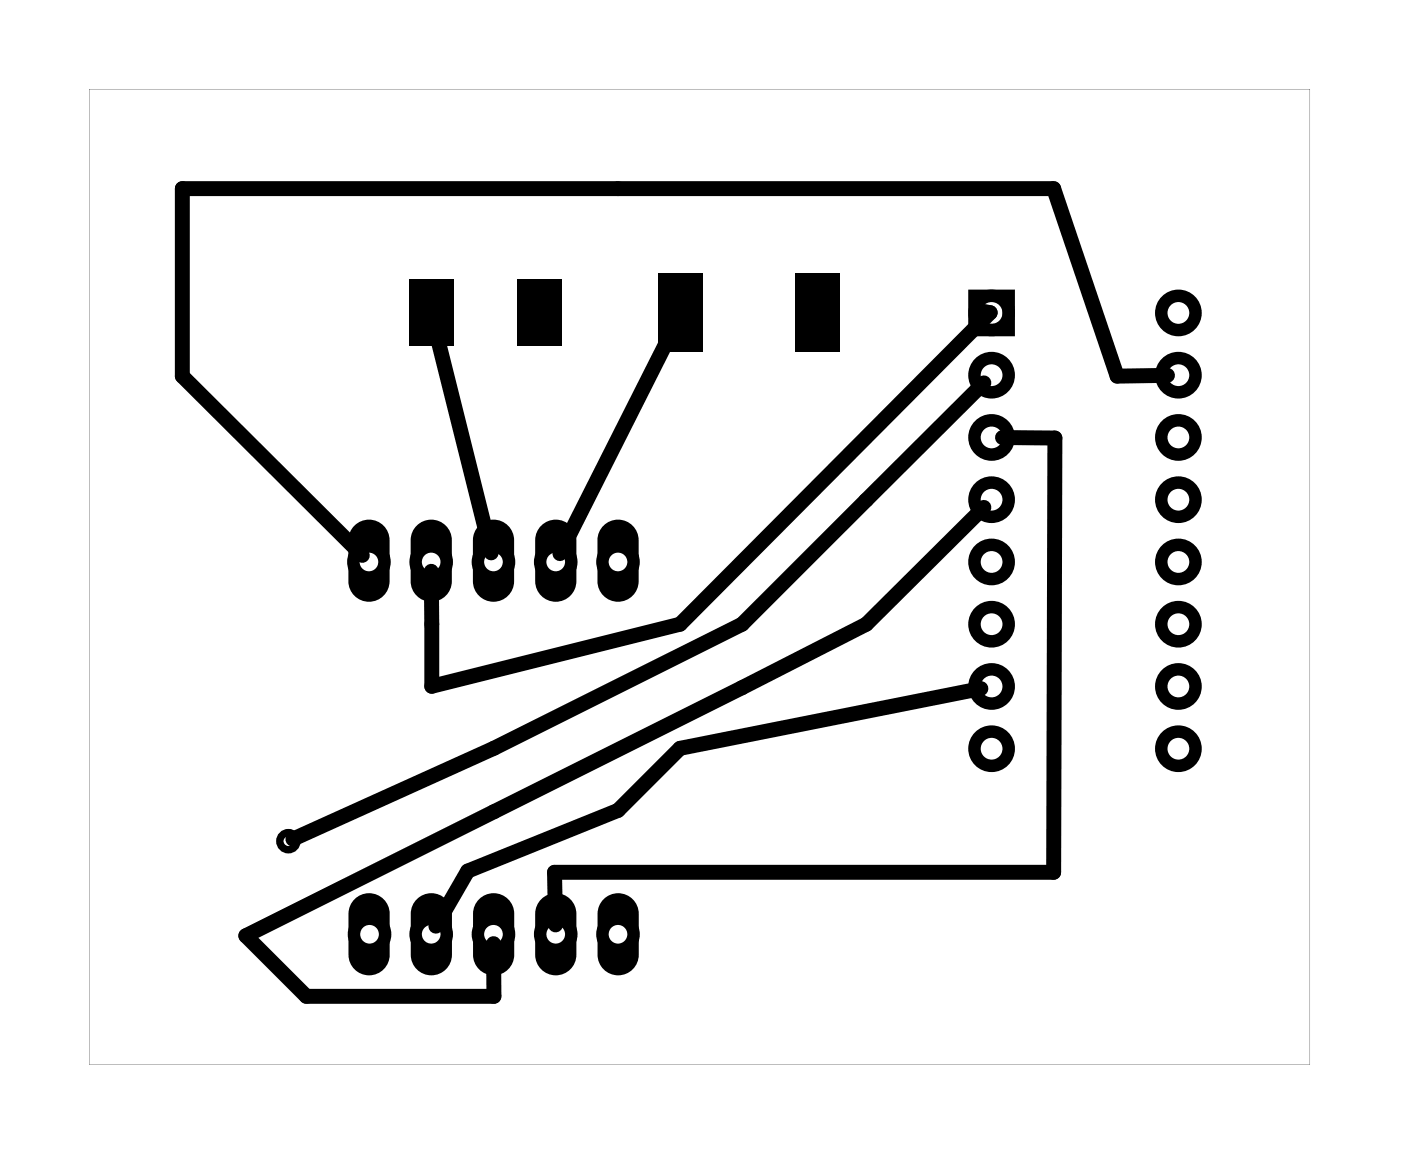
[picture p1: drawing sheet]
<svg xmlns="http://www.w3.org/2000/svg" width="57mm" height="47mm" viewBox="0 0 57 47" stroke-linecap="round" stroke-linejoin="round" font-family="sans-serif">
<g fill="#000">
<path d="M16.7 11.4h1.8v2.7h-1.8zM21.1 11.4h1.8v2.7h-1.8zM26.8 11.2h1.8v3.2h-1.8zM32.4 11.2h1.8v3.2h-1.8z"/>
<path d="M3.6 3.6h49.8v39.8h-49.8zM3.6 3.6v39.8h49.8v-39.8z"/>
<path d="M14.5 21.4a.84 .84 0 0 1 .9-.1 .84 .84 0 0 1 .5 .7v1.7a.84 .84 0 0 1-.8 .9 .84 .84 0 0 1-.9-.9v-1.7l.1-.3zM14.6 22.9a.48 .48 0 0 0 .9 0 .48 .48 0 0 0-.9 0z"/>
<path d="M14.5 36.7a.84 .84 0 0 1 .9-.2 .84 .84 0 0 1 .5 .8v1.7a.84 .84 0 0 1-.8 .8 .84 .84 0 0 1-.9-.8v-1.7l.1-.3zM14.6 38.1a.48 .48 0 0 0 .9 0 .48 .48 0 0 0-.9 0z"/>
<path d="M17 21.4a.84 .84 0 0 1 .9-.1 .84 .84 0 0 1 .5 .7v1.7a.84 .84 0 0 1-.8 .9 .84 .84 0 0 1-.8-.9v-1.7v-.3zM17.1 22.9a.5 .5 0 0 0 1 0 .5 .5 0 0 0-1 0z"/>
<path d="M17 36.7a.84 .84 0 0 1 .9-.2 .84 .84 0 0 1 .5 .8v1.7a.84 .84 0 0 1-.8 .8 .84 .84 0 0 1-.8-.8v-1.7v-.3zM17.1 38.1a.5 .5 0 0 0 1 0 .5 .5 0 0 0-1 0z"/>
<path d="M19.5 21.4a.84 .84 0 0 1 1-.1 .84 .84 0 0 1 .5 .7v1.7a.84 .84 0 0 1-.9 .9 .84 .84 0 0 1-.8-.9v-1.7l.1-.3zM19.7 22.9a.48 .48 0 0 0 .9 0 .48 .48 0 0 0-.9 0z"/>
<path d="M19.5 36.7a.84 .84 0 0 1 1-.2 .84 .84 0 0 1 .5 .8v1.7a.84 .84 0 0 1-.9 .8 .84 .84 0 0 1-.8-.8v-1.7l.1-.3zM19.7 38.1a.48 .48 0 0 0 .9 0 .48 .48 0 0 0-.9 0z"/>
<path d="M22.1 36.7a.84 .84 0 0 1 .9-.2 .84 .84 0 0 1 .5 .8v1.7a.84 .84 0 0 1-.8 .8 .84 .84 0 0 1-.9-.8v-1.7l.1-.3zM22.2 38.1a.48 .48 0 0 0 .9 0 .48 .48 0 0 0-.9 0z"/>
<path d="M22.1 21.4a.84 .84 0 0 1 .9-.1 .84 .84 0 0 1 .5 .7v1.7a.84 .84 0 0 1-.8 .9 .84 .84 0 0 1-.9-.9v-1.7l.1-.3zM22.2 22.9a.5 .5 0 0 0 1 0 .5 .5 0 0 0-1 0z"/>
<path d="M24.6 21.4a.84 .84 0 0 1 .9-.1 .84 .84 0 0 1 .6 .7v1.7a.84 .84 0 0 1-.9 .9 .84 .84 0 0 1-.8-.9v-1.7v-.3zM24.7 22.9a.5 .5 0 0 0 1 0 .5 .5 0 0 0-1 0z"/>
<path d="M24.6 36.7a.84 .84 0 0 1 .9-.2 .84 .84 0 0 1 .6 .8v1.7a.84 .84 0 0 1-.9 .8 .84 .84 0 0 1-.8-.8v-1.7v-.3zM24.7 38.1a.5 .5 0 0 0 1 0 .5 .5 0 0 0-1 0z"/>
</g>
<g fill="none" stroke="#000" stroke-width=".51">
<path d="M39.8 12.1h1.3v1.4h-1.3z"/>
<circle cx="40.4" cy="15.3" r=".7"/>
<circle cx="40.4" cy="17.8" r=".7"/>
<circle cx="40.4" cy="12.8" r=".7"/>
<circle cx="48.1" cy="15.3" r=".7"/>
<circle cx="48.1" cy="17.8" r=".7"/>
<circle cx="48.1" cy="12.8" r=".7"/>
<circle cx="15" cy="22.9" r=".64"/>
<circle cx="15.1" cy="38.1" r=".64"/>
<circle cx="17.6" cy="22.9" r=".64"/>
<circle cx="17.6" cy="38.1" r=".64"/>
<circle cx="20.1" cy="22.9" r=".64"/>
<circle cx="20.1" cy="38.1" r=".64"/>
<circle cx="22.7" cy="22.9" r=".64"/>
<circle cx="22.7" cy="38.1" r=".64"/>
<circle cx="25.2" cy="22.9" r=".64"/>
<circle cx="25.2" cy="38.1" r=".64"/>
<circle cx="40.4" cy="20.4" r=".7"/>
<circle cx="40.4" cy="25.5" r=".7"/>
<circle cx="40.4" cy="28" r=".7"/>
<circle cx="40.4" cy="30.5" r=".7"/>
<circle cx="40.4" cy="22.9" r=".7"/>
<circle cx="48.1" cy="22.9" r=".7"/>
<circle cx="48.1" cy="25.5" r=".7"/>
<circle cx="48.1" cy="28" r=".7"/>
<circle cx="48.1" cy="30.5" r=".7"/>
<circle cx="48.1" cy="20.4" r=".7"/>
</g>
<circle cx="11.8" cy="34.3" r=".35" fill="none" stroke="#000" stroke-width=".3"/>
<path d="M17.9 14l2.1 8.6M27.7 12.8l-4.9 9.8M40 12.7l.4 .1-12.7 12.7-10.1 2.5v-4.7M40.1 15.6l-9.8 9.9-10.2 5-8.2 3.7M40.9 17.9h2.1v17.7h-20.4l.1 2.1M47.6 15.3h-2l-2.6-7.6h-35.6v7.6l7.4 7.4M40 28.1l-12.3 2.4-2.5 2.6-6.1 2.4-1.3 2.3M40.1 20.7l-4.8 4.8-25.3 12.7 2.5 2.5h7.6v-2.2" fill="none" stroke="#000" stroke-width=".61"/>
</svg>
